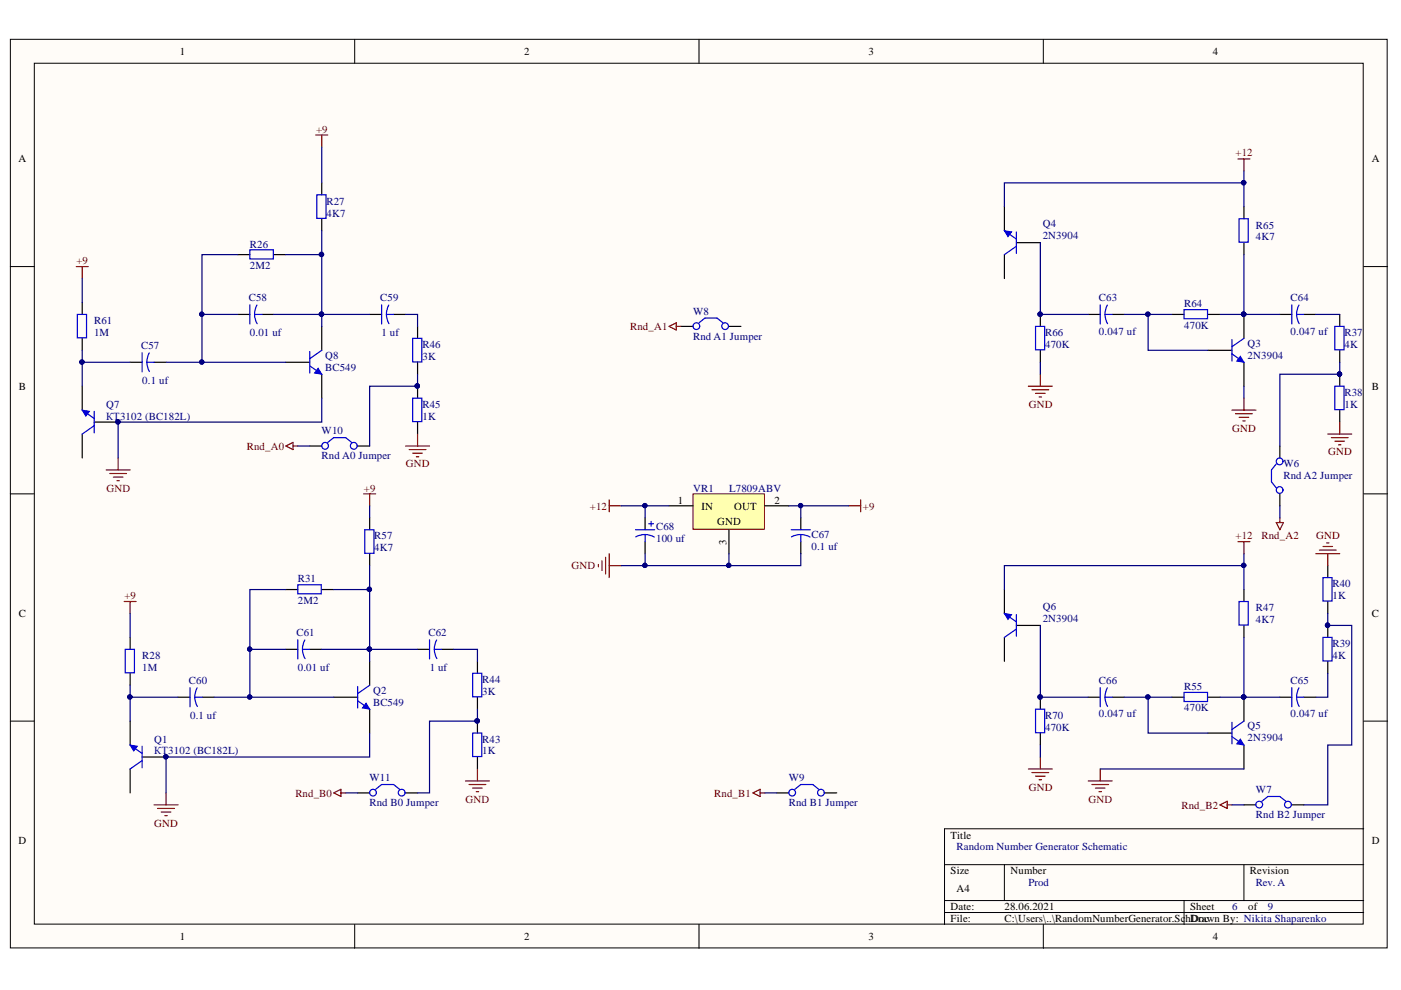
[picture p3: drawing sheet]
<svg xmlns="http://www.w3.org/2000/svg" width="297mm" height="210mm" viewBox="0 0 297 210" stroke-linecap="round" stroke-linejoin="round" font-family="sans-serif">
<defs><g id="words">
<g font-size="2.3">
<text x="38.1" y="11.6">1</text>
<text x="111.1" y="11.6">2</text>
<text x="184.1" y="11.6">3</text>
<text x="257.2" y="11.6">4</text>
<text x="3.9" y="34.4">A</text>
<text x="290.9" y="34.4">A</text>
<text x="4" y="82.6">B</text>
<text x="290.9" y="82.6">B</text>
<text x="143.7" y="106.8">1</text>
<text x="164.2" y="106.8">2</text>
<text x="148.7" y="108.1">IN</text>
<text x="152" y="111.3">GND</text>
<text x="155.7" y="108.1">OUT</text>
<text x="154.1" y="115.5" transform="rotate(-90 154.1 115.5)">3</text>
<text x="4" y="130.8">C</text>
<text x="290.9" y="130.8">C</text>
<text x="3.9" y="179">D</text>
<text x="201.6" y="177.8">Title</text>
<text x="290.9" y="179">D</text>
<text x="201.6" y="185.4">Size</text>
<text x="214.2" y="185.4">Number</text>
<text x="265" y="185.4">Revision</text>
<text x="202.8" y="189.2">A4</text>
<text x="201.6" y="193">Date:</text>
<text x="201.6" y="195.5">File:</text>
<text x="213" y="193">28.06.2021</text>
<text x="213" y="195.5">C:\Users\..\RandomNumberGenerator.SchDrawn By: Nikita Shaparenko</text>
<text x="252.3" y="193">Sheet</text>
<text x="254.2" y="195.5">oc</text>
<text x="264.6" y="193">of</text>
<text x="38.1" y="199.3">1</text>
<text x="111.1" y="199.3">2</text>
<text x="184.1" y="199.3">3</text>
<text x="257.2" y="199.3">4</text>
</g>
<g font-size="2.3" fill="#800000">
<text x="67" y="28.1">+9</text>
<text x="262" y="33.2">+12</text>
<text x="16.2" y="56.1">+9</text>
<text x="133.6" y="70">Rnd_A1</text>
<text x="218.1" y="86.4">GND</text>
<text x="52.3" y="95.3">Rnd_A0</text>
<text x="261.2" y="91.5">GND</text>
<text x="86" y="99.1">GND</text>
<text x="281.6" y="96.6">GND</text>
<text x="22.6" y="104.3">GND</text>
<text x="77.2" y="104.3">+9</text>
<text x="125.1" y="108.1">+12</text>
<text x="183" y="108.1">+9</text>
<text x="262" y="114.4">+12</text>
<text x="267.5" y="114.4">Rnd_A2</text>
<text x="279" y="114.4">GND</text>
<text x="121.2" y="120.7">GND</text>
<text x="26.4" y="127">+9</text>
<text x="218.1" y="167.7">GND</text>
<text x="62.6" y="168.9">Rnd_B0</text>
<text x="98.7" y="170.2">GND</text>
<text x="151.4" y="168.9">Rnd_B1</text>
<text x="230.8" y="170.2">GND</text>
<text x="250.5" y="171.5">Rnd_B2</text>
<text x="32.7" y="175.3">GND</text>
</g>
<g font-size="2.3" fill="#000080">
<text x="69.2" y="45.9">4K7</text>
<text x="69.2" y="43.4">R27</text>
<text x="53" y="52.5">R26</text>
<text x="221.1" y="48.2">Q4</text>
<text x="221.1" y="50.7">2N3904</text>
<text x="266.3" y="51">4K7</text>
<text x="266.3" y="48.5">R65</text>
<text x="53" y="57.1">2M2</text>
<text x="52.7" y="63.9">C58</text>
<text x="80.6" y="63.9">C59</text>
<text x="233" y="63.9">C63</text>
<text x="251.1" y="65.2">R64</text>
<text x="273.6" y="63.9">C64</text>
<text x="19.9" y="71.2">1M</text>
<text x="19.9" y="68.7">R61</text>
<text x="53" y="71.2">0.01 uf</text>
<text x="80.9" y="71.2">1 uf</text>
<text x="147" y="66.7">W8</text>
<text x="221.6" y="71.2">R66</text>
<text x="233" y="71">0.047 uf</text>
<text x="251.1" y="69.7">470K</text>
<text x="273.6" y="71">0.047 uf</text>
<text x="285" y="71.2">R37</text>
<text x="29.9" y="74">C57</text>
<text x="69" y="76.1">Q8</text>
<text x="89.6" y="76.3">3K</text>
<text x="89.6" y="73.8">R46</text>
<text x="147" y="72">Rnd A1 Jumper</text>
<text x="221.6" y="73.8">470K</text>
<text x="264.5" y="73.5">Q3</text>
<text x="264.5" y="76.1">2N3904</text>
<text x="285" y="73.8">4K</text>
<text x="30.2" y="81.4">0.1 uf</text>
<text x="69" y="78.6">BC549</text>
<text x="285" y="83.9">R38</text>
<text x="22.5" y="86.4">Q7</text>
<text x="22.5" y="89">КТ3102 (BC182L)</text>
<text x="89.6" y="89">1K</text>
<text x="89.6" y="86.4">R45</text>
<text x="285" y="86.4">1K</text>
<text x="68.2" y="92">W10</text>
<text x="68.2" y="97.3">Rnd A0 Jumper</text>
<text x="272.1" y="99.1">W6</text>
<text x="272.1" y="101.6">Rnd A2 Jumper</text>
<text x="147" y="104.3">VR1</text>
<text x="154.6" y="104.3">L7809ABV</text>
<text x="139.1" y="112.4">C68</text>
<text x="79.4" y="116.9">4K7</text>
<text x="79.4" y="114.4">R57</text>
<text x="139.1" y="114.9">100 uf</text>
<text x="172.1" y="116.7">0.1 uf</text>
<text x="172.1" y="114.1">C67</text>
<text x="63.1" y="123.5">R31</text>
<text x="282.5" y="124.5">R40</text>
<text x="63.1" y="128.1">2M2</text>
<text x="221.1" y="129.3">Q6</text>
<text x="221.1" y="131.9">2N3904</text>
<text x="266.3" y="129.6">R47</text>
<text x="282.5" y="127">1K</text>
<text x="62.9" y="134.9">C61</text>
<text x="90.8" y="134.9">C62</text>
<text x="266.3" y="132.1">4K7</text>
<text x="282.5" y="137.2">R39</text>
<text x="30.2" y="142.2">1M</text>
<text x="30.2" y="139.7">R28</text>
<text x="63.1" y="142.2">0.01 uf</text>
<text x="91.1" y="142.2">1 uf</text>
<text x="282.5" y="139.7">4K</text>
<text x="40.1" y="145">C60</text>
<text x="79.1" y="147.1">Q2</text>
<text x="79.1" y="149.6">BC549</text>
<text x="102.3" y="147.3">3K</text>
<text x="102.3" y="144.8">R44</text>
<text x="233" y="145">C66</text>
<text x="251.1" y="146.3">R55</text>
<text x="273.6" y="145">C65</text>
<text x="40.3" y="152.4">0.1 uf</text>
<text x="221.6" y="154.9">470K</text>
<text x="221.6" y="152.4">R70</text>
<text x="233" y="152.1">0.047 uf</text>
<text x="251.1" y="150.9">470K</text>
<text x="264.5" y="154.7">Q5</text>
<text x="273.6" y="152.1">0.047 uf</text>
<text x="32.7" y="157.4">Q1</text>
<text x="32.7" y="160">КТ3102 (BC182L)</text>
<text x="102.3" y="160">1K</text>
<text x="102.3" y="157.4">R43</text>
<text x="264.5" y="157.2">2N3904</text>
<text x="78.3" y="165.6">W11</text>
<text x="167.2" y="165.6">W9</text>
<text x="78.3" y="170.9">Rnd B0 Jumper</text>
<text x="167.2" y="170.9">Rnd B1 Jumper</text>
<text x="266.3" y="168.2">W7</text>
<text x="266.3" y="173.5">Rnd B2 Jumper</text>
<text x="202.8" y="180.3">Random Number Generator Schematic</text>
<text x="218" y="187.9">Prod</text>
<text x="266.3" y="187.9">Rev. A</text>
<text x="261.2" y="193">6</text>
<text x="268.8" y="193">9</text>
</g>
</g></defs>
<g fill="#fffcf8" stroke="#000" stroke-width=".21">
<path d="M2.2 8.3h291.9v192.7h-291.9z"/>
<path d="M7.3 13.4h281.7v182.5h-281.7z"/>
</g>
<g fill="none" stroke="#000" stroke-width=".21">
<path d="M75.2 8.3v5.1M148.2 8.3v5.1M221.2 8.3v5.1M2.2 56.5h5.1M289.1 56.5h5.1M2.2 104.7h5.1M289.1 104.7h5.1M2.2 152.9h5.1M289.1 152.9h5.1M289.1 175.7h-88.8v20.3M75.2 196v5.1M148.2 196v5.1"/>
<path d="M200.3 183.3h88.8M200.3 190.9h88.8M200.3 193.5h88.8M213 183.3v7.6M221.2 196v5.1M251 190.9v5.1M263.7 183.3v7.6"/>
</g>
<path d="M50.4 54h2.6M58.1 54h2.5M17.4 64.1v2.6M17.4 71.7v2.6M27.6 76.8h2.5M32.7 76.8h2.5M17.4 81.9v5.1M17.4 92v5.1M20 89.5h5.1" fill="none" stroke="#000" stroke-width=".25"/>
<path d="M53 53h5v1.9h-5zM16.4 66.7h1.9v4.9h-1.9zM30.1 74.8v4M31.1 76.8h1.6M31.1 76.8l.2 1.2 .4 .8M31.6 74.8l-.3 .8-.2 1.2M17.4 87l2.6 1.7M20 90.3l-2.6 1.7M20 87.2v4.6" fill="none" stroke="#00f" stroke-width=".25"/>
<circle cx="25" cy="89.4" r=".46" fill="#000080" stroke="#000080" stroke-width=".21"/>
<path d="M17.4 87l1.6 .2-.8 1z" fill="#00f"/>
<path d="M17.4 87l1.6 .2-.8 1z" fill="none" stroke="#00f" stroke-width=".21"/>
<circle cx="25" cy="89.4" r=".46" fill="#000080" stroke="#000080" stroke-width=".21"/>
<path d="M66.9 28.6h2.6M68.2 28.6v2.6M16.2 56.5h2.5M17.4 56.5v2.6M22.5 99.6h5.1M25.1 97.1v2.5M23.3 100.4h3.5M24 101.2h2.1M24.8 101.9h.5" fill="none" stroke="#800000" stroke-width=".25"/>
<path d="M68.2 38.8v2.5M68.2 46.4v2.5M50.4 66.7h2.6M55.5 66.7h2.6M60.6 76.8h5.1M68.2 69.2v5.1M68.2 79.3v5.1M78.4 66.7h2.5M83.5 66.7h2.5" fill="none" stroke="#000" stroke-width=".25"/>
<path d="M67.2 41.3h1.9v5h-1.9zM53 64.6v4.1M54 66.7h1.5M54.5 64.7a4 4 0 0 0 0 3.9M65.7 77.6l2.5 1.7M65.7 74.5v4.6M68.2 74.3l-2.5 1.8M80.9 64.6v4.1M81.9 66.7h1.6M81.9 66.7l.2 1.2 .4 .7M82.4 64.7l-.4 1.1-.1 .9" fill="none" stroke="#00f" stroke-width=".25"/>
<path d="M67.5 78.1l.7 1.2-1.5-.2z" fill="#00f"/>
<path d="M67.5 78.1l.7 1.2-1.5-.2z" fill="none" stroke="#00f" stroke-width=".21"/>
<path d="M27.6 135.1v2.6M60.6 125h2.5M68.2 125h2.6M27.6 142.8v2.5M27.6 152.9v5.1M37.7 147.8h2.6M42.8 147.8h2.6M27.6 163v5.1M30.1 160.5h5.1" fill="none" stroke="#000" stroke-width=".25"/>
<path d="M26.5 137.7h2v5h-2zM63.1 124h5v1.9h-5zM27.6 158l2.5 1.7M30.1 158.2v4.6M40.3 145.8v4.1M41.3 147.8h1.5M41.3 147.8l.2 1.2 .3 .8M41.8 145.8l-.3 .8-.2 1.2M30.1 161.3l-2.5 1.7" fill="none" stroke="#00f" stroke-width=".25"/>
<circle cx="35.2" cy="160.5" r=".46" fill="#000080" stroke="#000080" stroke-width=".21"/>
<path d="M27.6 158l1.5 .2-.7 1z" fill="#00f"/>
<path d="M27.6 158l1.5 .2-.7 1z" fill="none" stroke="#00f" stroke-width=".21"/>
<circle cx="35.2" cy="160.5" r=".46" fill="#000080" stroke="#000080" stroke-width=".21"/>
<path d="M77.1 104.7h2.5M78.4 104.7v2.5M26.3 127.5h2.6M27.6 127.5v2.6M32.7 170.6h5M33.4 171.4h3.6M34.2 172.2h2M35 172.9h.5M35.2 168.1v2.5" fill="none" stroke="#800000" stroke-width=".25"/>
<path d="M78.4 109.8v2.5M78.4 117.4v2.5M60.6 137.7h2.5M65.7 137.7h2.5M88.5 137.7h2.6M93.6 137.7h2.5M70.8 147.8h5M78.4 140.2v5.1M78.4 150.4v5" fill="none" stroke="#000" stroke-width=".25"/>
<path d="M77.3 112.3h2v5h-2zM63.1 135.7v4M64.1 137.7l.1 .8 .5 1.1M64.2 137.7h1.5M64.6 135.7l-.4 1.2-.1 .8M91.1 135.7v4M92.1 137.7h1.5M92.1 137.7l.2 1.2 .3 .7M92.6 135.7l-.4 1.2-.1 .8M75.8 148.6l2.6 1.8M75.8 145.5v4.6M78.4 145.3l-2.6 1.8" fill="none" stroke="#00f" stroke-width=".25"/>
<path d="M77.6 149.1l.8 1.3-1.5-.3z" fill="#00f"/>
<path d="M77.6 149.1l.8 1.3-1.5-.3z" fill="none" stroke="#00f" stroke-width=".21"/>
<path d="M263.7 43.8v2.6M263.7 51.5v2.5M220.6 66.7v2.5M220.6 74.3v2.5M230.7 66.7h2.6M235.8 66.7h2.5M248.5 66.7h2.5M256.1 66.7h2.6M256.1 74.3h5.1M263.7 66.7v5M263.7 76.8v5.1" fill="none" stroke="#000" stroke-width=".25"/>
<g fill="#000080" stroke="#000080" stroke-width=".21">
<circle cx="220.5" cy="66.6" r=".46"/>
<circle cx="263.7" cy="66.6" r=".46"/>
</g>
<path d="M262.7 46.4h2v4.9h-2zM219.6 69.2h1.9v5h-1.9zM233.3 64.6v4.1M234.3 66.7h1.5M234.3 66.7l.1 .8 .4 1.1M234.8 64.7l-.4 1.1-.1 .9M251 65.7h5v1.9h-5zM261.2 75l2.5 1.8M261.2 72v4.6M263.7 71.7l-2.5 1.8" fill="none" stroke="#00f" stroke-width=".25"/>
<path d="M263 75.5l.7 1.3-1.5-.2z" fill="#00f"/>
<path d="M263 75.5l.7 1.3-1.5-.2z" fill="none" stroke="#00f" stroke-width=".21"/>
<circle cx="263.7" cy="66.6" r=".46" fill="#000080" stroke="#000080" stroke-width=".21"/>
<path d="M213 43.8v5.1M213 54v5.1M215.5 51.5h5.1M271.4 66.7h2.5M276.4 66.7h2.6" fill="none" stroke="#000" stroke-width=".25"/>
<path d="M213 48.9l2.5 1.8M215.5 52.2l-2.5 1.8M215.5 49.2v4.5M273.9 64.6v4.1M274.9 66.7h1.5M274.9 66.7l.1 .8 .5 1.1M275.4 64.7l-.4 1.1-.1 .9" fill="none" stroke="#00f" stroke-width=".25"/>
<path d="M213 48.9l1.5 .3-.8 1z" fill="#00f"/>
<path d="M213 48.9l1.5 .3-.8 1z" fill="none" stroke="#00f" stroke-width=".21"/>
<path d="M262.5 33.7h2.5M263.7 33.7v2.5M220.6 79.3v2.6M218 81.9h5.1M218.8 82.6h3.5M219.6 83.4h2M220.3 84.2h.5M261.2 87h5.1M262 87.7h3.5M262.7 88.5h2.1M263.5 89.2h.5M263.7 84.4v2.6" fill="none" stroke="#800000" stroke-width=".25"/>
<path d="M263.7 125v2.5M263.7 132.6v2.5M220.6 147.8v2.6M220.6 155.4v2.6M230.7 147.8h2.6M235.8 147.8h2.5M248.5 147.8h2.5M256.1 147.8h2.6M256.1 155.4h5.1M263.7 147.8v5.1M263.7 158v5" fill="none" stroke="#000" stroke-width=".25"/>
<g fill="#000080" stroke="#000080" stroke-width=".21">
<circle cx="220.5" cy="147.8" r=".46"/>
<circle cx="263.7" cy="147.8" r=".46"/>
</g>
<path d="M262.7 127.5h2v5h-2zM219.6 150.4h1.9v5h-1.9zM233.3 145.8v4.1M234.3 147.8h1.5M234.3 147.8l.1 .8 .4 1.2M234.8 145.8l-.4 1.2-.1 .8M251 146.8h5v1.9h-5zM261.2 156.2l2.5 1.8M261.2 153.1v4.6M263.7 152.9l-2.5 1.8" fill="none" stroke="#00f" stroke-width=".25"/>
<path d="M263 156.7l.7 1.3-1.5-.3z" fill="#00f"/>
<path d="M263 156.7l.7 1.3-1.5-.3z" fill="none" stroke="#00f" stroke-width=".21"/>
<circle cx="263.7" cy="147.8" r=".46" fill="#000080" stroke="#000080" stroke-width=".21"/>
<path d="M213 125v5.1M213 135.1v5.1M215.5 132.6h5.1M271.4 147.8h2.5M276.4 147.8h2.6" fill="none" stroke="#000" stroke-width=".25"/>
<path d="M213 130.1l2.5 1.7M215.5 133.4l-2.5 1.7M215.5 130.3v4.6M273.9 145.8v4.1M274.9 147.8h1.5M274.9 147.8l.1 .8 .5 1.2M275.4 145.8l-.4 1.2-.1 .8" fill="none" stroke="#00f" stroke-width=".25"/>
<path d="M213 130.1l1.5 .2-.8 1z" fill="#00f"/>
<path d="M213 130.1l1.5 .2-.8 1z" fill="none" stroke="#00f" stroke-width=".21"/>
<g fill="none" stroke="#800000" stroke-width=".25">
<path d="M141.9 69.2l1.5-.8v1.6zM143.4 69.2h1M60.6 94.6l1.5-.8v1.5zM62.1 94.6h1M86 94.6h5.1M86.8 95.3h3.5M87.5 96.1h2M88.3 96.8h.5M88.5 92v2.6M281.5 92h5.1M282.3 92.8h3.5M283 93.6h2.1"/>
<path d="M283.8 94.3h.5M284.1 89.5v2.5M126.9 119.7v.5M127.6 118.9v2M128.4 118.2v3.5M129.2 106v2.5M129.2 117.4v5.1M129.2 119.9h2.5M129.2 107.2h2.5M262.5 114.9h2.5M263.7 114.9v2.5M270.6 110.8h1.5l-.7 1.5z"/>
<path d="M271.4 109.8v1M279 117.4h5.1M279.7 116.6h3.6M280.5 115.9h2M281.3 115.1h.5M281.5 117.4v2.5M70.8 168.1l1.5-.7v1.5zM72.3 168.1h1M98.7 165.6h5.1M99.4 166.3h3.6M100.2 167.1h2M101 167.9h.5"/>
<path d="M101.2 163v2.6M159.6 168.1l1.6-.7v1.5zM161.2 168.1h1M218 163h5.1M218.8 163.8h3.5M219.6 164.6h2M220.3 165.3h.5M220.6 160.5v2.5M230.7 165.6h5.1M231.5 166.3h3.5M232.3 167.1h2M233 167.9h.5"/>
<path d="M233.3 163v2.6M258.7 170.6l1.5-.7v1.5zM260.2 170.6h1"/>
</g>
<g fill="none" stroke="#000" stroke-width=".25">
<path d="M88.5 69.2v2.5M88.5 76.8v2.5M144.4 69.2h2.5M154.6 69.2h2.5M284.1 66.7v2.5M284.1 74.3v2.5M284.1 79.3v2.6M65.7 94.6h2.5M75.8 94.6h2.6M88.5 81.9v2.5M88.5 89.5v2.5M271.4 94.6v2.5"/>
<path d="M284.1 87v2.5M271.4 104.7v2.5M281.5 119.9v2.6M281.5 127.5v2.6M281.5 132.6v2.5M101.2 140.2v2.6M101.2 147.8v2.6M101.2 152.9v2.5M281.5 140.2v2.6M75.8 168.1h2.6M86 168.1h2.5M101.2 160.5v2.5"/>
<path d="M164.7 168.1h2.5M174.9 168.1h2.5M263.7 170.6h2.6M273.9 170.6h2.5"/>
</g>
<g fill="none" stroke="#00f" stroke-width=".25">
<path d="M87.5 71.7h1.9v5h-1.9zM148.2 68.4l1.3-1h2.5l1.3 1M283 69.2h2v5h-2zM69.5 93.8l1.3-1h2.5l1.3 1M87.5 84.4h1.9v5h-1.9zM270.6 98.4l-1 1.2v2.6l1 1.2M283 81.9h2v5h-2zM280.5 135.1h1.9v5h-1.9zM280.5 122.5h1.9v4.9h-1.9zM100.2 142.8h1.9v4.9h-1.9zM100.2 155.4h1.9v5h-1.9zM79.6 167.4l1.3-1.1h2.6l1.2 1.1"/>
<path d="M168.5 167.4l1.3-1.1h2.5l1.3 1.1M267.5 169.9l1.3-1h2.6l1.2 1"/>
<circle cx="147.6" cy="69.2" r=".71"/>
<circle cx="153.7" cy="69.2" r=".71"/>
<circle cx="68.9" cy="94.5" r=".72"/>
<circle cx="75" cy="94.5" r=".72"/>
<circle cx="271.3" cy="97.8" r=".72"/>
<circle cx="271.3" cy="103.9" r=".71"/>
<circle cx="79.1" cy="168.1" r=".71"/>
<circle cx="85.2" cy="168.1" r=".72"/>
<circle cx="168" cy="168.1" r=".71"/>
<circle cx="174.1" cy="168.1" r=".71"/>
<circle cx="267" cy="170.6" r=".72"/>
<circle cx="273.1" cy="170.6" r=".72"/>
</g>
<g fill="#000080" stroke="#000080" stroke-width=".21">
<circle cx="88.5" cy="81.8" r=".46"/>
<circle cx="101.2" cy="152.8" r=".46"/>
<circle cx="284" cy="79.3" r=".46"/>
<circle cx="281.5" cy="132.6" r=".46"/>
<circle cx="17.4" cy="76.8" r=".46"/>
<circle cx="42.8" cy="76.8" r=".46"/>
<circle cx="42.8" cy="66.6" r=".46"/>
<circle cx="68.2" cy="66.6" r=".46"/>
<circle cx="68.2" cy="53.9" r=".47"/>
<circle cx="25" cy="89.4" r=".46"/>
<circle cx="27.5" cy="147.8" r=".46"/>
<circle cx="52.9" cy="147.8" r=".46"/>
<circle cx="52.9" cy="137.6" r=".46"/>
<circle cx="78.3" cy="137.6" r=".46"/>
<circle cx="78.3" cy="125" r=".47"/>
<circle cx="35.2" cy="160.5" r=".46"/>
<circle cx="263.7" cy="38.7" r=".47"/>
<circle cx="220.5" cy="66.6" r=".46"/>
<circle cx="243.4" cy="66.6" r=".46"/>
<circle cx="263.7" cy="66.6" r=".46"/>
<circle cx="263.7" cy="119.9" r=".46"/>
<circle cx="220.5" cy="147.8" r=".46"/>
<circle cx="243.4" cy="147.8" r=".46"/>
<circle cx="263.7" cy="147.8" r=".46"/>
</g>
<g fill="none" stroke="#000080" stroke-width=".25">
<path d="M68.2 31.2v7.6M263.7 36.2v2.6h-50.7v5M263.7 38.8v5M17.4 59.1v5M50.4 54h-7.6v22.8h-7.6M60.6 54h7.6M68.2 48.9v17.8h-10.1M220.6 51.5v15.2h10.1M263.7 54v12.7M17.4 74.3v7.6M17.4 76.8h10.2M42.8 76.8h17.8"/>
<path d="M42.8 66.7h7.6M78.4 66.7h-10.2v2.5M86 66.7h2.5v2.5M88.5 79.3v2.6h-10.1v12.7M220.6 76.8v2.5M238.3 66.7h10.2M243.4 66.7v7.6h12.7M258.7 66.7h12.7M279 66.7h5.1M284.1 76.8v2.5h-12.7v15.3M63.1 94.6h2.6M68.2 84.4v5.1h-43.1v7.6"/>
<path d="M263.7 81.9v2.5M78.4 119.9v17.8h-10.2M78.4 107.2v2.6M263.7 117.4v2.5h-50.7v5.1M263.7 119.9v5.1M271.4 107.2v2.6M27.6 130.1v5M53 137.7h7.6M60.6 125h-7.6v22.8h-7.6M70.8 125h7.6M88.5 137.7h-10.1v2.5M96.1 137.7h5.1v2.5"/>
<path d="M220.6 132.6v15.2h10.1M263.7 135.1v12.7M27.6 145.3v7.6M27.6 147.8h10.1M53 147.8h17.8M78.4 155.4v5.1h-43.2v7.6M101.2 150.4v2.5h-10.1v15.2h-2.6M220.6 158v2.5M238.3 147.8h10.2M243.4 147.8v7.6h12.7M258.7 147.8h12.7M281.5 142.8v5h-2.5"/>
<path d="M73.3 168.1h2.5M162.2 168.1h2.5M233.3 163h30.4M261.2 170.6h2.5"/>
</g>
<path d="M146.9 104.7h15.2v7.5h-15.2z" fill="#ffffb0" stroke="#800000" stroke-width=".21"/>
<path d="M136.8 109.8v2.5M136.8 114.9v2.5M141.9 107.2h5M154.6 112.3v5.1M162.2 107.2h5M169.8 109.8v2.5M169.8 114.9v2.5" fill="none" stroke="#000" stroke-width=".25"/>
<path d="M179.9 107.2h2.6M182.5 106v2.5" fill="none" stroke="#800000" stroke-width=".25"/>
<path d="M134.7 112.3h4.1M136.8 113.3l1.2 .2 .7 .4M136.8 113.3l-.8 .1-1.2 .4M136.8 113.3v1.6M137.5 111h1.1M138 110.5v1.1M167.8 112.3h4M169.8 113.3l1.2 .2 .7 .4M169.8 113.3l-.8 .1-1.2 .4M169.8 113.3v1.6" fill="none" stroke="#00f" stroke-width=".25"/>
<path d="M131.7 107.2h10.2M136.8 107.2v2.6M136.8 117.4v2.5M154.6 117.4v2.5h-22.9M167.2 107.2h12.7M169.8 117.4v2.5h-15.2M169.8 107.2v2.6M281.5 130.1v2.5h5.1v25.4h-5.1v12.6h-5.1" fill="none" stroke="#000080" stroke-width=".25"/>
<g fill="#000080" stroke="#000080" stroke-width=".21">
<circle cx="136.7" cy="107.2" r=".46"/>
<circle cx="136.7" cy="119.9" r=".46"/>
<circle cx="154.5" cy="119.9" r=".46"/>
<circle cx="169.7" cy="107.2" r=".46"/>
<circle cx="281.5" cy="132.6" r=".46"/>
</g>
<use href="#words"/>
</svg>
